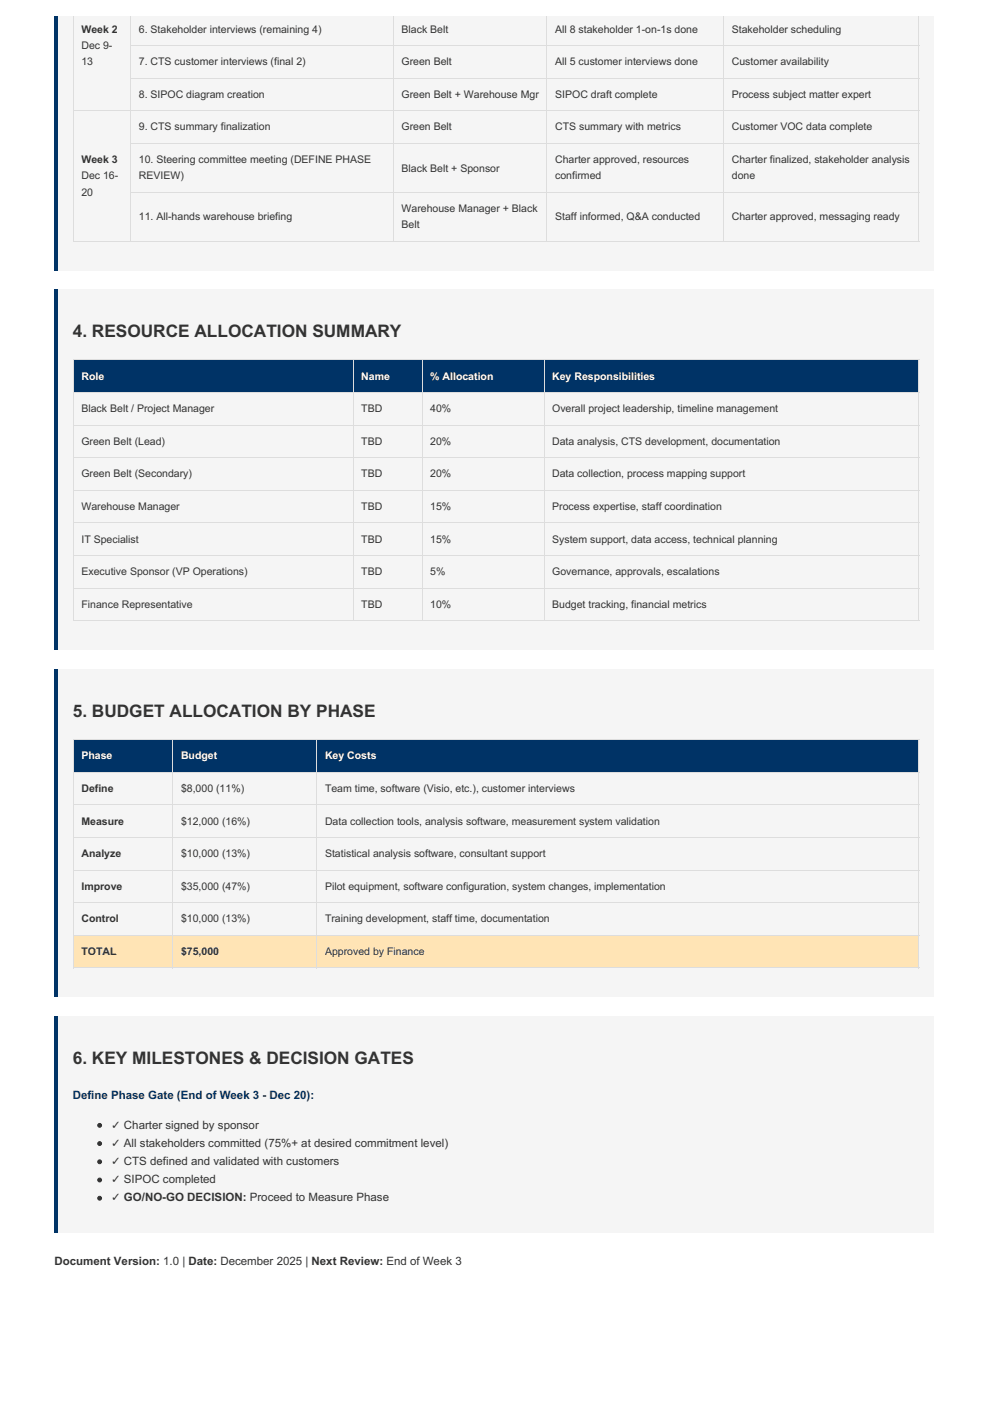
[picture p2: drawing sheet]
<svg xmlns="http://www.w3.org/2000/svg" width="210mm" height="297mm" viewBox="0 0 210 297" stroke-linecap="round" stroke-linejoin="round" font-family="sans-serif">
<defs><g id="words">
<g font-size="3.7" fill="#333">
<text x="15.4" y="71.5">4. RESOURCE ALLOCATION SUMMARY</text>
<text x="15.4" y="152.1">5. BUDGET ALLOCATION BY PHASE</text>
<text x="15.4" y="225.6">6. KEY MILESTONES &amp; DECISION GATES</text>
</g>
<text font-size="2.4" fill="#036" x="15.4" y="233">Define Phase Gate (End of Week 3 - Dec 20):</text>
<g font-size="2.4" fill="#333">
<text x="23.6" y="239.3">✓ Charter signed by sponsor</text>
<text x="23.6" y="243.1">✓ All stakeholders committed (75%+ at desired commitment level)</text>
<text x="23.6" y="247">✓ CTS defined and validated with customers</text>
<text x="23.6" y="250.9">✓ SIPOC completed</text>
<text x="23.6" y="254.7">✓ GO/NO-GO DECISION: Proceed to Measure Phase</text>
<text x="11.6" y="268.1">Document Version: 1.0 | Date: December 2025 | Next Review: End of Week 3</text>
</g>
<g font-size="2.2" fill="#333">
<text x="17.3" y="6.9">Week 2</text>
<text x="17.3" y="10.4">Dec 9-</text>
<text x="29.4" y="6.9">6. Stakeholder interviews (remaining 4)</text>
<text x="85.1" y="6.9">Black Belt</text>
<text x="117.7" y="6.9">All 8 stakeholder 1-on-1s done</text>
<text x="155.2" y="6.9">Stakeholder scheduling</text>
<text x="17.3" y="13.8">13</text>
<text x="29.4" y="13.8">7. CTS customer interviews (final 2)</text>
<text x="85.1" y="13.8">Green Belt</text>
<text x="117.7" y="13.8">All 5 customer interviews done</text>
<text x="155.2" y="13.8">Customer availability</text>
<text x="29.4" y="20.7">8. SIPOC diagram creation</text>
<text x="85.1" y="20.7">Green Belt + Warehouse Mgr</text>
<text x="117.7" y="20.7">SIPOC draft complete</text>
<text x="155.2" y="20.7">Process subject matter expert</text>
<text x="29.4" y="27.6">9. CTS summary finalization</text>
<text x="85.1" y="27.6">Green Belt</text>
<text x="117.7" y="27.6">CTS summary with metrics</text>
<text x="155.2" y="27.6">Customer VOC data complete</text>
<text x="17.3" y="34.5">Week 3</text>
<text x="29.4" y="34.5">10. Steering committee meeting (DEFINE PHASE</text>
<text x="117.7" y="34.5">Charter approved, resources</text>
<text x="155.2" y="34.5">Charter finalized, stakeholder analysis</text>
<text x="17.3" y="38">Dec 16-</text>
<text x="17.3" y="41.5">20</text>
<text x="29.4" y="38">REVIEW)</text>
<text x="85.1" y="36.4">Black Belt + Sponsor</text>
<text x="117.7" y="38">confirmed</text>
<text x="155.2" y="38">done</text>
<text x="29.4" y="46.7">11. All-hands warehouse briefing</text>
<text x="85.1" y="44.9">Warehouse Manager + Black</text>
<text x="117.7" y="46.7">Staff informed, Q&amp;A conducted</text>
<text x="155.2" y="46.7">Charter approved, messaging ready</text>
<text x="85.1" y="48.4">Belt</text>
<text x="17.3" y="87.4">Black Belt / Project Manager</text>
<text x="76.6" y="87.4">TBD</text>
<text x="91.2" y="87.4">40%</text>
<text x="117.1" y="87.4">Overall project leadership, timeline management</text>
<text x="17.3" y="94.3">Green Belt (Lead)</text>
<text x="76.6" y="94.3">TBD</text>
<text x="91.2" y="94.3">20%</text>
<text x="117.1" y="94.3">Data analysis, CTS development, documentation</text>
<text x="17.3" y="101.2">Green Belt (Secondary)</text>
<text x="76.6" y="101.2">TBD</text>
<text x="91.2" y="101.2">20%</text>
<text x="117.1" y="101.2">Data collection, process mapping support</text>
<text x="17.3" y="108.1">Warehouse Manager</text>
<text x="76.6" y="108.1">TBD</text>
<text x="91.2" y="108.1">15%</text>
<text x="117.1" y="108.1">Process expertise, staff coordination</text>
<text x="17.3" y="115.1">IT Specialist</text>
<text x="76.6" y="115.1">TBD</text>
<text x="91.2" y="115.1">15%</text>
<text x="117.1" y="115.1">System support, data access, technical planning</text>
<text x="17.3" y="122">Executive Sponsor (VP Operations)</text>
<text x="76.6" y="122">TBD</text>
<text x="91.2" y="122">5%</text>
<text x="117.1" y="122">Governance, approvals, escalations</text>
<text x="17.3" y="128.9">Finance Representative</text>
<text x="76.6" y="128.9">TBD</text>
<text x="91.2" y="128.9">10%</text>
<text x="117.1" y="128.9">Budget tracking, financial metrics</text>
<text x="17.3" y="167.9">Define</text>
<text x="38.4" y="167.9">$8,000 (11%)</text>
<text x="68.9" y="167.9">Team time, software (Visio, etc.), customer interviews</text>
<text x="17.3" y="174.8">Measure</text>
<text x="38.4" y="174.8">$12,000 (16%)</text>
<text x="68.9" y="174.8">Data collection tools, analysis software, measurement system validation</text>
<text x="17.3" y="181.7">Analyze</text>
<text x="38.4" y="181.7">$10,000 (13%)</text>
<text x="68.9" y="181.7">Statistical analysis software, consultant support</text>
<text x="17.3" y="188.6">Improve</text>
<text x="38.4" y="188.6">$35,000 (47%)</text>
<text x="68.9" y="188.6">Pilot equipment, software configuration, system changes, implementation</text>
<text x="17.3" y="195.6">Control</text>
<text x="38.4" y="195.6">$10,000 (13%)</text>
<text x="68.9" y="195.6">Training development, staff time, documentation</text>
<text x="17.3" y="202.5">TOTAL</text>
<text x="38.4" y="202.5">$75,000</text>
<text x="68.9" y="202.5">Approved by Finance</text>
</g>
<g font-size="2.2" fill="#fff">
<text x="17.3" y="80.5">Role</text>
<text x="76.6" y="80.5">Name</text>
<text x="91.2" y="80.5">% Allocation</text>
<text x="117.1" y="80.5">Key Responsibilities</text>
<text x="17.3" y="161">Phase</text>
<text x="38.4" y="161">Budget</text>
<text x="68.9" y="161">Key Costs</text>
</g>
</g></defs>
<path d="M11.6 3.4h186.4v53.9h-186.4z" fill="#f5f5f5"/>
<path d="M11.6 3.4h.8v53.9h-.8z" fill="#036"/>
<path d="M15.5 3.4v47.8M27.6 16.6h167.3M27.6 9.6h167.3M27.7 3.4v47.8M83.4 3.4v47.8M116 3.4v47.8M153.4 3.4v47.8M194.8 3.4v47.8M15.4 23.5h179.5M27.6 30.4h167.3M15.4 51.1h179.5M27.6 40.7h167.3" fill="none" stroke="#ddd" stroke-width=".21"/>
<path d="M11.6 61.4h186.4v76.4h-186.4z" fill="#f5f5f5"/>
<g fill="#036">
<path d="M11.6 61.4h.8v76.4h-.8z"/>
<path d="M15.4 76.2h59.4v6.9h-59.4z"/>
<path d="M74.8 76.2h14.6v6.9h-14.6z"/>
<path d="M89.4 76.2h25.9v6.9h-25.9z"/>
<path d="M115.3 76.2h79.4v6.9h-79.4z"/>
</g>
<g fill="none" stroke="#ddd" stroke-width=".21">
<path d="M15.4 76.3h179.5M15.5 76.2v55.5M74.9 76.2v55.5M89.5 76.2v55.5M115.4 76.2v55.5M194.8 76.2v55.5M15.4 97.1h179.5M15.4 90.1h179.5M15.4 83.2h179.5M15.4 117.8h179.5M15.4 110.9h179.5M15.4 104h179.5"/>
<path d="M15.4 124.7h179.5M15.4 131.6h179.5"/>
</g>
<path d="M11.6 141.9h186.4v69.5h-186.4z" fill="#f5f5f5"/>
<g fill="#036">
<path d="M11.6 141.9h.8v69.5h-.8z"/>
<path d="M15.4 156.7h21.2v6.9h-21.2z"/>
<path d="M36.6 156.7h30.5v6.9h-30.5z"/>
<path d="M67.1 156.7h127.6v6.9h-127.6z"/>
</g>
<g fill="#ffe4b5">
<path d="M15.4 198.2h21.2v6.9h-21.2z"/>
<path d="M36.6 198.2h30.5v6.9h-30.5z"/>
<path d="M67.1 198.2h127.6v6.9h-127.6z"/>
</g>
<path d="M15.4 156.8h179.5M15.5 156.7v48.6M36.7 156.7v48.6M67.2 156.7v48.6M194.8 156.7v48.6M15.4 177.6h179.5M15.4 170.7h179.5M15.4 163.7h179.5M15.4 198.3h179.5M15.4 191.4h179.5M15.4 184.5h179.5M15.4 205.2h179.5" fill="none" stroke="#ddd" stroke-width=".21"/>
<path d="M11.6 215.5h186.4v45.9h-186.4z" fill="#f5f5f5"/>
<path d="M11.6 215.5h.8v45.9h-.8z" fill="#036"/>
<g fill="#333" stroke="#333" stroke-width=".21">
<circle cx="21.1" cy="238.6" r=".41"/>
<circle cx="21.1" cy="242.5" r=".41"/>
<circle cx="21.1" cy="246.3" r=".41"/>
<circle cx="21.1" cy="250.2" r=".41"/>
<circle cx="21.1" cy="254" r=".41"/>
</g>
<use href="#words"/>
</svg>
